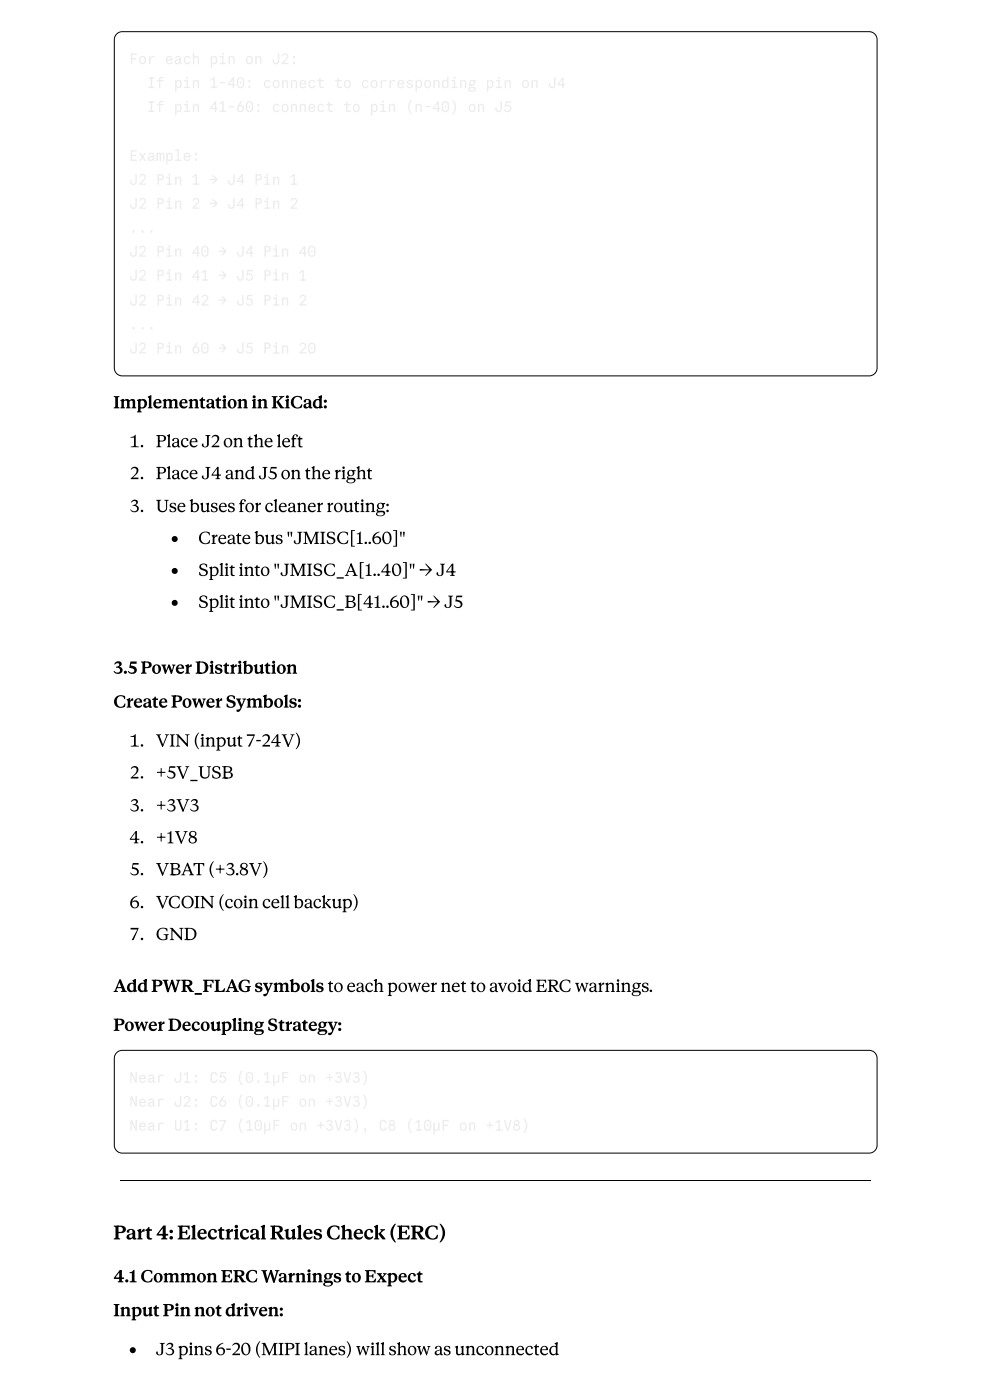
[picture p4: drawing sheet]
<svg xmlns="http://www.w3.org/2000/svg" width="210mm" height="297mm" viewBox="0 0 210 297" stroke-linecap="round" stroke-linejoin="round" font-family="sans-serif">
<defs><g id="words">
<text font-size="4" x="24" y="262.9">Part 4: Electrical Rules Check (ERC)</text>
<g font-size="3.6">
<text x="24" y="86.6">Implementation in KiCad:</text>
<text x="27.4" y="94.9">1. Place J2 on the left</text>
<text x="27.4" y="101.7">2 . Place J4 and J5 on the right</text>
<text x="27.4" y="108.6">3. Use buses for cleaner routing:</text>
<text x="42" y="115.4">Create bus &quot;JMISC[1..60]&quot;</text>
<text x="42" y="122.2">Split into &quot;JMISC_A[1..40]&quot; → J4</text>
<text x="42" y="129">Split into &quot;JMISC_B[41..60]&quot; → J5</text>
<text x="24" y="142.9">3.5 Power Distribution</text>
<text x="24" y="150.1">Create Power Symbols:</text>
<text x="27.4" y="158.4">1. VIN (input 7-24V)</text>
<text x="27.4" y="165.2">2 . +5V_USB</text>
<text x="27.4" y="172.1">3. +3V3</text>
<text x="27.4" y="178.9">4. +1V8</text>
<text x="27.4" y="185.7">5. VBAT (+3.8V)</text>
<text x="27.4" y="192.7">6. VCOIN (coin cell backup)</text>
<text x="27.4" y="199.4">7. GND</text>
<text x="24" y="210.4">Add PWR_FLAG symbols to each power net to avoid ERC warnings.</text>
<text x="24" y="218.7">Power Decoupling Strategy:</text>
<text x="24" y="272">4.1 Common ERC Warnings to Expect</text>
<text x="24" y="279.2">Input Pin not driven:</text>
<text x="33" y="287.5">J3 pins 6-20 (MIPI lanes) will show as unconnected</text>
</g>
</g></defs>
<g fill="#000">
<circle cx="37" cy="114.4" r=".64"/>
<circle cx="37" cy="127.9" r=".64"/>
<circle cx="37" cy="121.1" r=".64"/>
<circle cx="28.2" cy="286.4" r=".64"/>
</g>
<path d="M24.7 7.2l.6-.4 .6-.1h158.4a1.69 1.69 0 0 1 1.6 1.7v69.7a1.69 1.69 0 0 1-1.6 1.6h-158.4a1.69 1.69 0 0 1-1.7-1.6v-69.7l.2-.6zM24.7 223.3l.6-.3 .6-.2h158.4a1.69 1.69 0 0 1 1.6 1.7v18.4a1.69 1.69 0 0 1-1.6 1.7h-158.4a1.69 1.69 0 0 1-1.7-1.7v-18.4l.2-.6zM25.4 250.3h159.2" fill="none" stroke="#000" stroke-width=".21"/>
<use href="#words"/>
</svg>
